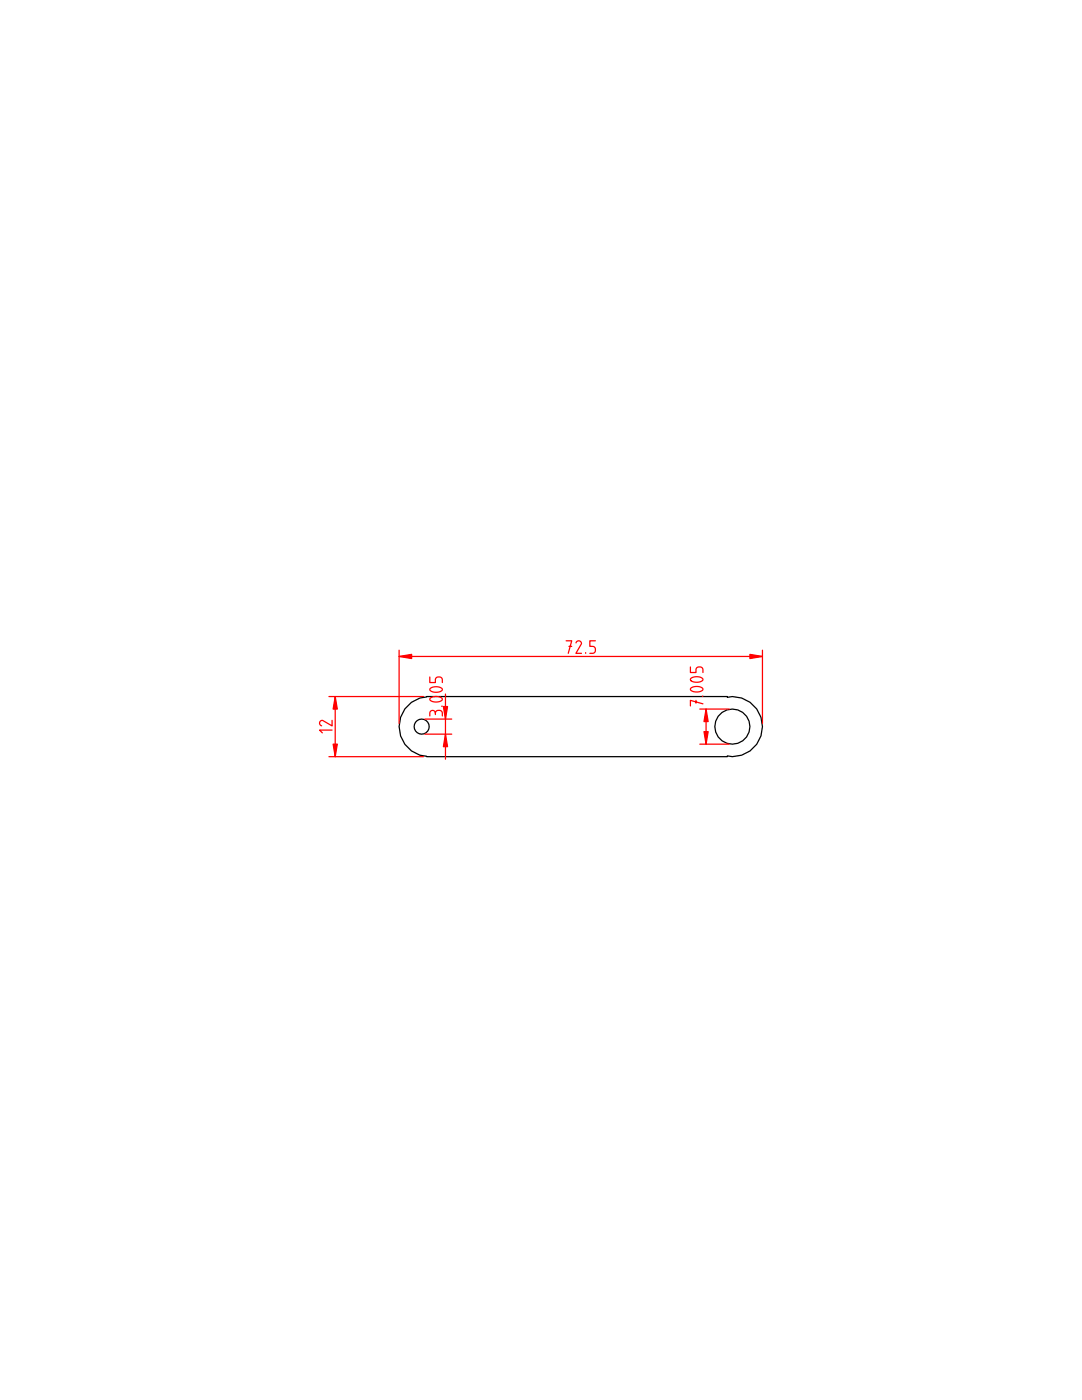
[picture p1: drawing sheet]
<svg xmlns="http://www.w3.org/2000/svg" width="216mm" height="279mm" viewBox="0 0 216 279" stroke-linecap="round" stroke-linejoin="round" font-family="sans-serif">
<g fill="none" stroke="#000" stroke-width=".25">
<path d="M80.8 141.5a6 6 0 0 1 4.8-2.5h59.5v.2a5.9 5.9 0 0 1 7 5.8 5.9 5.9 0 0 1-7 5.9v.1h-60a6 6 0 0 1-4.3-9.5z"/>
<circle cx="84.1" cy="145" r="1.5"/>
<circle cx="146.1" cy="145" r="3.5"/>
</g>
<path d="M88.9 138.5v13M84.8 143.5h5.3M84.8 146.5h5.3" fill="none" stroke="#f00" stroke-width=".25"/>
<path d="M88.5 141h.8l-.4 2.5z" fill="#f00"/>
<path d="M88.5 141h.8l-.4 2.5z" fill="#f00" stroke="#f00" stroke-width=".25"/>
<path d="M88.9 146.5l.4 2.5h-.8z" fill="#f00"/>
<path d="M88.9 146.5l.4 2.5h-.8z" fill="#f00" stroke="#f00" stroke-width=".25"/>
<path d="M85.8 135.1v1.1h1.1v-.5a.71 .71 0 0 1 .7-.6 .71 .71 0 0 1 .7 .6v.5M85.9 139.3a1.7 1.7 0 0 1 2.4 .3 1.68 1.68 0 0 1-2.5-.1zM85.9 137.4a1.7 1.7 0 0 1 2.4 .2 1.68 1.68 0 0 1-2.5 0zM85.8 142.9v-.6a.56 .56 0 0 1 .5-.5 .56 .56 0 0 1 .6 .5 .71 .71 0 0 1 .7-.5 .71 .71 0 0 1 .7 .5v.6M86.9 142.3v.3M88.1 140.9h.2M139.6 141.5h5.9M139.6 148.5h5.9M140.9 141.5v7" fill="none" stroke="#f00" stroke-width=".25"/>
<path d="M140.9 141.5l.4 2.5h-.8z" fill="#f00"/>
<path d="M140.9 141.5l.4 2.5h-.8z" fill="#f00" stroke="#f00" stroke-width=".25"/>
<path d="M140.5 146h.8l-.4 2.5z" fill="#f00"/>
<path d="M140.5 146h.8l-.4 2.5z" fill="#f00" stroke="#f00" stroke-width=".25"/>
<path d="M65.6 139h18.9M66.9 139v12M137.8 133.1v1.1h1.1v-.5a.71 .71 0 0 1 .7-.6 .71 .71 0 0 1 .7 .6v.5M137.9 137.3a1.7 1.7 0 0 1 2.4 .3 1.68 1.68 0 0 1-2.5-.1zM137.9 135.4a1.7 1.7 0 0 1 2.4 .2 1.68 1.68 0 0 1-2.5 0zM138.9 139.8v.5M140.1 138.9h.2M65.6 151h18.9M140.3 140.5l-2.5-.7v1.1" fill="none" stroke="#f00" stroke-width=".25"/>
<path d="M66.9 139l.4 2.5h-.8z" fill="#f00"/>
<path d="M66.9 139l.4 2.5h-.8z" fill="#f00" stroke="#f00" stroke-width=".25"/>
<path d="M66.5 148.5h.8l-.4 2.5z" fill="#f00"/>
<path d="M66.5 148.5h.8l-.4 2.5z" fill="#f00" stroke="#f00" stroke-width=".25"/>
<path d="M79.6 131h72.5M66.3 145.7h-2.5l.5 .6M66.3 143.8v1.1l-1.9-1.1a.54 .54 0 0 0-.6 .4 .54 .54 0 0 0 .4 .7" fill="none" stroke="#f00" stroke-width=".25"/>
<path d="M149.6 130.6l2.5 .4-2.5 .4z" fill="#f00"/>
<path d="M149.6 130.6l2.5 .4-2.5 .4z" fill="#f00" stroke="#f00" stroke-width=".25"/>
<path d="M79.6 131l2.5-.4v.8z" fill="#f00"/>
<path d="M79.6 131l2.5-.4v.8z" fill="#f00" stroke="#f00" stroke-width=".25"/>
<path d="M79.6 129.8v14.6M113 127.9h1.1l-.7 2.5M113.5 129h.6M114.9 128.3a.54 .54 0 0 1 .7-.4 .54 .54 0 0 1 .4 .6l-1.1 1.9h1.1M116.9 130.2v.2M118.8 127.9h-1.1v1.1h.5a.71 .71 0 0 1 .6 .7 .71 .71 0 0 1-.6 .7h-.5M152.1 129.8v14.6" fill="none" stroke="#f00" stroke-width=".25"/>
</svg>
